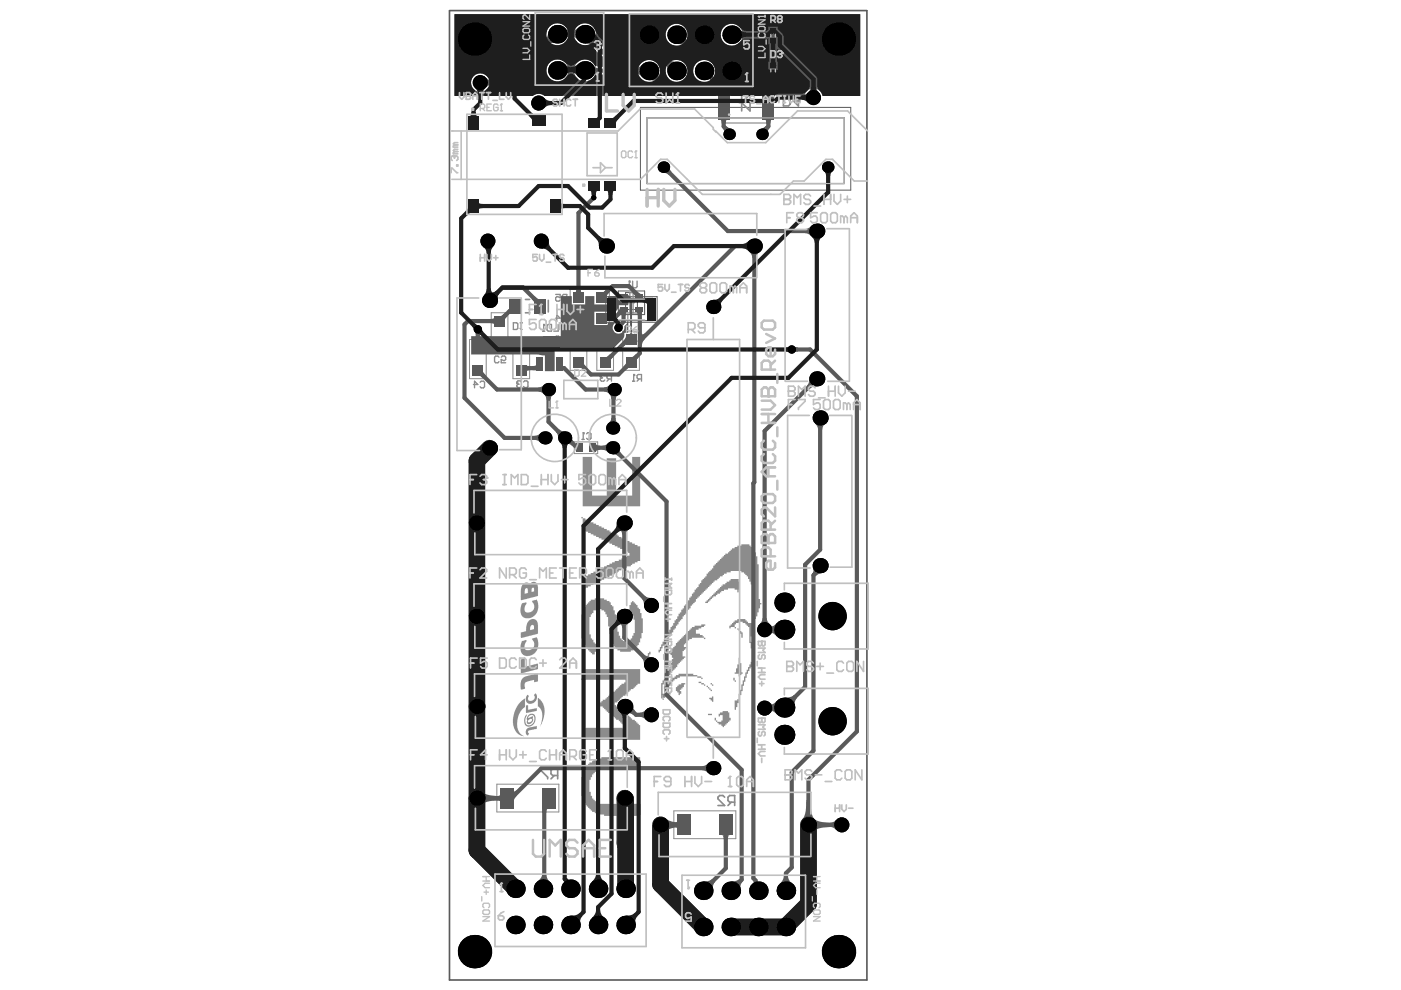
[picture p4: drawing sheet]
<svg xmlns="http://www.w3.org/2000/svg" width="297mm" height="210mm" viewBox="0 0 297 210" stroke-linecap="round" stroke-linejoin="round" font-family="sans-serif">
<g fill="none" stroke="#5a5a5a" stroke-width=".21">
<path d="M163.2 5.9h1.5v3.3h-1.5zM163.2 13.3h1.5v3.3h-1.5zM163.3 15h1.3M163.3 7.6h1.3M163.3 6.4h1.3v2.3h-1.3zM163.3 13.8h1.3v2.4h-1.3zM163.9 6.9v1.3M163.9 14.3v1.3M135.8 22.8h44.6v17.5h-44.6zM128.4 62.9h10.9v5.4h-10.9zM129.4 63.2h9v4.8h-9zM131.1 61.7h5.6v5h-5.6z"/>
<path d="M132.6 62h2.5v4.4h-2.5zM133.2 64.2h1.4M133.2 65.6h1.4M133.9 63.5v2.8"/>
</g>
<path d="M137.2 25h41.8v13.9h-41.8z" fill="none" stroke="#5a5a5a" stroke-width=".28"/>
<path d="M95.3 2.3v205.5h88.5v-205.5M95.3 2.2h88.5" fill="none" stroke="#5a5a5a" stroke-width=".35"/>
<g fill="#8c8c8c">
<path d="M140.8 145.5h.2v.3h.3v.3h-.5z"/>
<path d="M141 147h1.2v.2h-1.2z"/>
<path d="M150.1 151.3h.8v.3h-.8z"/>
<path d="M149.8 145.4h.3v.3h.3v.3h.3v.2h.2v.3h-.2v-.3h-.3v-.2h-.3v-.3h-.3z"/>
<path d="M155.8 148.5h.5v-.3h.3v.9h-.3v.8h-.3v.6h-.2z"/>
<path d="M155.5 143.7h.3v.6h.2v.2h-.2v-.2h-.3z"/>
<path d="M150.7 144.8h.2v.3h.3v.3h-.3v-.3h-.2z"/>
<path d="M150.4 147.9h.5v-.2h.3v1.1h-.3v-.3h-.2v-.3h-.3z"/>
<path d="M156.6 139.5h.3v1.1h.3v2h.3v.3h-.3v.2h-.3v.3h-.3v-.5h-.8v-.3h.2v-.9h.3v-.8h.3z"/>
<path d="M156.3 133.2h.3v.3h.3v.3h.3v.3h.3v1.1h-.3v-.8h-.3v-.6h-.3v-.3h-.3z"/>
<path d="M111.6 154.6l.6-.4 1.7-.2-.1 .6-1.6 .2-.3 .2 .1 .4 .2 .1-.3 .5-.3-.3-.2-.3z"/>
<path d="M111.5 149.6h.5v.9l1.8-.4v.6l-2.2 .5z"/>
<path d="M110.7 143.9l-.4 1.2 .2 1.1 .8-.2-.1-1 .4-.5 1.5-.4 .2 .6 .7-.2 .1-1.6-.2-.1-2.4 .6z"/>
<path d="M110.4 139.9v2.7l.1 .2 3.6-.9-.1-1.2-2.7 .7v-1.7l-.2-.1z"/>
<path d="M110.7 127.9l-.3 .7-.1 1.1 .2 .7 .4 .5 .5 .2h.8l.7-.2 .7-.5 .4-.8 .2-.7-.1-1.1-.3-.7-1 .3 .4 .7 .1 .8-.2 .4-.7 .5-.7 .1-.5-.4v-.9l.5-.7-.1-.2z"/>
<path d="M140.2 147.2h.3v.9h.3v.3h-.3v-.3h-.3z"/>
<path d="M137.4 138.5h.2v-.3h.3v.5h-.3v.6h-.2v.3h-.3v-.6h.3z"/>
<path d="M148.1 144.5h.6v.3h.5v.3h.3v.3h-.3v-.3h-.5v-.3h-.6z"/>
<path d="M143.3 145.7h.3v-.3h.3v-.3h.5v-.3h.9v.3h-.3v.6h-.3v.3h-.3v.2h-.2v.3h.2v.6h-.2v.3h-.3v-.6h-.3v-.3h-.3z"/>
<path d="M114 148l.9 .7 .3 .5 .3 1.2-.2 1.9-.7 1.5 .4-2.3-.4-1.2-.6-.5z"/>
<path d="M111.7 147.4l-.3 1 .2 .4 .4 .4 .5 .1 .5-.2 .7-.6 .2-1.1-.3-.4-.4 .4 .2 .2v.5l-.6 .5h-.4l-.4-.2-.1-.4 .2-.5-.3-.2z"/>
<path d="M110.6 136l-.3 .9v.8l.2 .7 .5 .5 .6 .2h.7l1-.5 .5-.6 .4-1.2-.1-1-.3-.7-1 .3 .4 .7 .1 .8-.5 .7-.6 .3-.7-.1-.3-.4v-.5l.5-1.1-.3-.1z"/>
<path d="M159.4 137.8h.3v3.1h-.3v.5h-.2v.3h-.3v.6h-.3v.6h-.3v.8h-.3v.8h-.3v.9h-.2v1.1h-.3v.9h-.3v.8h-.3v-1.1h.3v-.9h.3v-1.1h.3v-.8h.2v-.9h.3v-.8h.3v-.6h.3v-.6h.3v-.5h.3v-.6h.2z"/>
<path d="M109.9 149.2l.9-.9 .5-.2v1.8l-.6 .5-.6 .8-.5 2v.8l.4 1.1 .6 .7 .5 .3-1-.3-.7-.6-.6-1.6 .1-2.1 .5-1.3z"/>
<path d="M151.5 152.2h.3v.6h.3v.2h.8v-.2h.3v-1.2h-.6v.3h-.2v-.6h.2v-.2h.6v-.3h1.1v.3h.3v1.1h.3v.6h-.3v.2h-.3v.3h-.2v.3h-.3v.3h-.3v.3h-.3v-.3h-.3v-.3h-.5v-.3h-.3v-.3h-.3v-.2h-.3z"/>
<path d="M142.2 144h.3v-.3h.5v-.3h.3v-.3h.6v-.2h3.1v.2h.8v.3h.9v.3h.3v.3h-.3v-.3h-.9v-.3h-3.6v.3h-.6v.3h-.6v.3h-.3v.2h-.2v.6h-.3v.3h-.3v.6h-.3v.2h-.3v.9h-.3v-1.1h.3v-.6h.3v-.6h.3v-.3h.3z"/>
<path d="M124.4 162.2h.3v-.3h.3v-.2h.5v-.3h.3v-.3h.9v-.3h.8v-.3h8.2v2.3h-7.9v.3h-.9v.3h-.5v.2h-.3v.3h-.3v.3h-.3v.6h-.3v.5h-.2v2.6h.2v.8h.3v.6h.3v.3h.3v.3h.6v.3h.2v.2h8.8v2.6h-7.6v-.3h-1.4v-.3h-.6v-.3h-.6v-.2h-.3v-.3h-.2v-.3h-.3v-.3h-.3v-.3h-.3v-.5h-.3v-.6h-.3v-.9h-.2v-3.9h.2v-.9h.3v-.8h.3v-.3h.3z"/>
<path d="M149.5 127.6h.3v-.3h.3v-.3h.3v-.3h.3v-.3h.2v-.2h.3v-.3h.3v-.3h.3v-.3h.3v-.3h.3v-.3h.2v-.2h.3v-.3h.3v-.3h.6v-.3h.3v-.3h.5v-.3h.3v-.2h1.7v.5h.3v1.7h-.3v.6h-.3v-.6h-.5v-.3h-1.5v.3h-.8v.3h-.6v.3h-.3v.3h-.5v.3h-.3v.2h-.6v.3h-.3v.3h-.2v.3h-.3v.3h-.3v.3h-.6z"/>
<path d="M143.3 136.3h.3v-.2h.3v-.3h.3v-.3h.2v-.3h.3v-.3h.3v-.3h.3v-.2h.3v-.3h.3v-.3h.2v-.3h.3v-.3h.3v-.3h.6v-.2h1.4v-.3h.8v.3h-.3v.2h-.5v.3h-.6v.3h-.5v.9h.8v.2h.6v.3h.2v.3h.3v.3h-.3v-.3h-2.5v.3h-.6v.3h-.5v.5h-.3v.3h-.3v.6h.6v.3h-.3v.3h-.3v.2h-.3v1.2h.6v.3h-.3v.2h-.3v.3h-.3v.3h-.2v.3h-.3v.3h-.3v.5h-.3v.3h-.3v.3h-.3v.3h-.2v.3h-.3v.5h-.3v.3h-.3v.3h-.3v.6h-.3v.2h-.2v.6h-.3v2h.5v.8h-.5v-.5h-.3v-2.6h.3v-.5h.3v-.3h.2v-.6h.3v-.5h.3v-.9h.3v-.6h.3v-.8h.3v-.9h.2v-.2h-.2v-.6h-.3v-.3h-.3v-.6h.3v-.2h.3v-.3h.2v-.3h.3v-.3h.3z"/>
<path d="M124.1 128.3h.3v-.3h.3v-.3h.3v-.3h.2v-.3h.9v-.2h2v.2h.5v.3h.6v.3h.3v.6h.3v.3h.3v.8h.2v.9h.3v1.7h.3v1.9h.3v.9h.3v.6h.3v.2h.2v.3h1.5v-.3h.2v-.2h.3v-.6h.3v-.6h.3v-2.8h-.3v-.9h-.3v-.5h-.3v-.3h-.2v-.3h-.3v-.3h.3v-.8h.2v-.6h.3v-.3h.3v.3h.3v.3h.3v.3h.3v.5h.2v.3h.3v.9h.3v1.1h.3v3.1h-.3v1.2h-.3v.8h-.3v.6h-.2v.3h-.3v.2h-.3v.3h-.3v.3h-.6v.3h-2.2v-.3h-.6v-.3h-.3v-.3h-.3v-.2h-.2v-.6h-.3v-.9h-.3v-1.1h-.3v-1.7h-.3v-2h-.3v-.5h-.2v-.6h-.3v-.3h-.6v-.3h-1.1v.3h-.6v.6h-.3v.3h-.3v.5h-.2v3.7h.2v.9h.3v.2h.3v.6h.3v.3h.3v.3h.5v.3h-.2v.5h-.3v.6h-.3v.5h-.6v-.2h-.3v-.3h-.2v-.3h-.3v-.3h-.3v-.3h-.3v-.5h-.3v-.6h-.3v-.8h-.2v-5.1h.2v-.9h.3v-.6h.3z"/>
<path d="M123.3 109.6h.2v.3h.6v.3h.6v.3h.5v.2h.6v.3h.6v.3h.5v.3h.6v.3h.6v.3h.5v.2h.6v.3h.3v.3h.6v.3h.8v.3h.3v.3h.6v.2h.5v.3h.6v.3h.6v.3h.5v.3h.6v.2h.6v.3h.5v3.1h-.5v.3h-.6v.3h-.6v.3h-.3v.3h-.8v.3h-.6v.2h-.5v.3h-.6v.3h-.3v.3h-.6v.3h-.5v.3h-.6v.2h-.6v.3h-.5v.3h-.6v.3h-.6v.3h-.5v.3h-.6v.2h-.6v.3h-.5v.3h-.6v.3h-.6v-2.6h.6v-.2h.6v-.3h.5v-.3h.6v-.3h.6v-.3h.5v-.3h.6v-.2h.6v-.3h.5v-.3h.6v-.3h.6v-.3h.5v-.3h.9v-.2h.6v-.3h.5v-.3h.6v-.3h.6v-.6h-.3v-.2h-.6v-.3h-.6v-.3h-.5v-.3h-.6v-.3h-.6v-.3h-.5v-.2h-.6v-.3h-.6v-.3h-.5v-.3h-.6v-.3h-.6v-.2h-.5v-.3h-.6v-.3h-.6v-.3h-.5v-.3h-.6v-.3h-.6v-2.5h-.2z"/>
<path d="M123.5 96.9h2v8.2h3.1v-7.9h2v7.9h3.4v-8.2h1.7v10.4h-12.2z"/>
<path d="M123.5 141.9h12.2v3.1h-.5v.3h-.3v.2h-.3v.3h-.3v.3h-.6v.3h-.2v.3h-.3v.3h-.3v.2h-.3v.3h-.6v.3h-.2v.3h-.3v.3h-.3v.3h-.3v.2h-.6v.6h.3v.3h.3v.3h.6v.2h.3v.3h.2v.3h.3v.3h.6v.3h.3v.3h.3v.2h.2v.3h.3v.3h.6v.3h.3v.3h.3v.3h.2v.2h.3v3.2h-12.2v-2.6h8.5v.3h.6v-.9h-.6v-.2h-.2v-.3h-.3v-.3h-.3v-.3h-.6v-.3h-.3v-.3h-.2v-.2h-.3v-.3h-.3v-.3h-.6v-.3h-.3v-.3h-.2v-.3h-.3v-.2h-.3v-.3h-.6v-.9h.3v-.2h.3v-.3h.6v-.3h.2v-.3h.3v-.3h.3v-.3h.3v-.2h.3v-.3h.5v-.3h.3v-.3h.3v-.3h.3v-.3h.3v-.2h.3v-.3h.5v-.3h.3v-.6h-9.3v-.3h.2z"/>
<path d="M151.2 119.9h.3v-.2h.3v-.3h.3v-.3h.3v-.3h.2v-.3h.3v-.3h.3v-.2h.3v-.3h.3v-.3h.5v-.3h.3v-.3h.3v-.3h.3v-.2h.6v-.3h.5v-.3h.9v-.3h1.7v.3h.3v.3h.2v.3h.3v.5h.3v.3h.3v.9h.3v1.7h.3v7.3h.2v.9h.3v.2h-.3v.9h-.2v.8h-.3v.9h-.3v.6h-.3v.5h-.3v1.4h-.3v1.7h-.2v1.2h.2v1.4h-.2v-1.2h-.3v-3.4h-.3v-.2h-.3v-.3h-.3v-.3h-.5v-.3h-.9v.3h-.6v.3h-.2v.5h.2v.3h-.2v-.3h-.9v.3h-.3v-.5h.3v-.3h.3v-.3h.3v-.3h.3v-.3h.5v-.2h1.7v.2h.3v.3h.3v.3h.8v-1.4h.3v-1.1h.3v-2.6h-.3v-1.7h-.3v-1.4h-.2v-.6h-.3v-.5h-.3v-.6h-.3v-.3h-.3v-.3h-.3v-.3h-.5v-.2h-2.3v.2h-.8v.3h-.6v.3h-.3v.3h-.6v.3h-.2v.3h-.3v.2h-.6v.3h-.3v.3h-.3v.3h-.2v.3h-.3v.3h-.3v.2h-.3v.3h-.3v.3h-.3v.3h-.2v.3h-.3v.3h-.3v.2h-.3v.3h-.3v.3h-.2v.6h-.3v.3h-.3v.2h-.3v.3h-.3v.6h-.3v.3h-.2v.3h-.3v.5h-.3v.3h-.3v.3h-.3v.6h-.3v.2h-.2v.3h-.3v.6h-.3v.3h-.3v.5h-.3v.3h-.3v.6h-.2v.3h-.3v.5h-.3v.3h-.3v.6h-.3v.3h-.3v.5h-.2v.3h-.3v.6h-.3v.5h-.3v.3h-.3v-.5h.3v-.6h.3v-.6h.3v-.5h.3v-.6h.2v-.6h.3v-.3h.3v-.5h.3v-.6h.3v-.6h.3v-.2h.2v-.6h.3v-.6h.3v-.2h.3v-.6h.3v-.6h.3v-.3h.2v-.5h.3v-.3h.3v-.6h.3v-.3h.3v-.5h.3v-.3h.2v-.6h.3v-.3h.3v-.5h.3v-.3h.3v-.6h.3v-.3h.2v-.2h.3v-.6h.3v-.3h.3v-.6h.3v-.2h.2v-.3h.3v-.3h.3v-.6h.3v-.3h.3v-.2h.3v-.3h.2v-.3h.3z"/>
<path d="M111.5 151.5l-.4 .9 .1 1.1 .5 .5h.8l.8-.6 .2-.4 .1-1-.2-.4-.4-.3h-.5l-.6 .5-.2 .5 .1 .4-.1 .5 .3 .4 .7-.3 .3-.5-.1-.6h.1v-.4l-1.1 .4 .4-.5 .7-.1 .3 .4v.3l-.2 .9-.5 .5-.7 .1-.3-.1-.2-.5v-.9l.3-.5v-.3zM112.1 152.6l.6-.2 .1 .3-.2 .4-.5 .1-.2-.1z"/>
<path d="M112.1 131.6l-.4 .8-.2 1.4-1.1 .3v1l.1 .2 3.6-.9v-2.1l-.2-.6-.8-.5zM112.5 132.7l.3-.2 .3 .1 .1 .8-.8 .2v-.6z"/>
<path d="M110.8 123.8l-.3 .6-.1 .7 .1 2.2 3.6-1v-1.9l-.2-.7-.3-.3h-.8l-.4 .6-.3-.4-.3-.1-.6 .1zM112.8 124.7l.4-.1 .1 .6-.2 .2-.4 .1v-.5zM111.4 124.9l.2-.2 .3 .1 .1 .9-.8 .2z"/>
</g>
<g fill="none" stroke="#8c8c8c" stroke-width=".28">
<path d="M133.4 59.6h.1M133.4 59.6v1.4M133.4 59.6l.3 .2M134.1 59.6v1.2l.3 .2h.4l.3-.2v-1.2M105.8 75.7l-.2-.2h-.5l-.2 .2v1l.2 .2h.5l.2-.2M106.3 75.7l.2-.2h.5l.2 .2v.5l-.2 .2-.7-.2v.7h.9M108.8 68.4h.7l.3 .3v.9l-.3 .3h-.7zM110.3 68.4h.4M110.3 69.6l.2 .3M110.5 69.9h.1M110.5 68.4v1.5M115 70.2h.5"/>
<path d="M115.3 68.8h.1M115.3 68.8v1.4M115.3 68.8l.2 .2M116.2 68.8h.7v1.4h-.7l-.2-.2v-1zM117.8 62.4h1v.7l-.8-.2-.2 .2v.5l.2 .2h.5l.3-.2M117.8 67.5h1l-.8-.7v1.4M118.3 68.8v1.4h-.9M118.7 71.5l-.3-.2h-.4l-.3 .2v.2l1 1h-1M119.1 71.5l.3-.2h.4l.3 .2v1l-.3 .2h-.4l-.3-.2M119.7 63.4l-.5 .4M119.7 67.7l-.5 .5M120.2 63.4h-.7l-.3-.3v-.4l.3-.3h.7v1.4"/>
<path d="M120.2 67.7h-.7l-.3-.2v-.5l.3-.2h.7v1.4M127.3 79.9h.1M127.3 79.9l.2 .2M128.2 79.6l-.2-.2h-.5l-.2 .5M133.2 61h.5M133.5 62h.7v4.4h-.7zM134.4 79.4h.1M134.4 79.4l.2 .2M134.4 79.4v1.4M100.4 81.5h.9l-.7-.7v1.4M101.8 81.1l.2-.3h.5l.2 .3v.9l-.2 .2h-.5l-.2-.2M109.6 81.2h.1"/>
<path d="M109.6 81.2l.2 .3M109.8 81.5l-.2 .2 .2 .5h.5l.2-.3M109.8 81.5h.2M110.5 81l-.2-.2h-.5l-.2 .4M111 81l.2-.2h.5l.2 .2v.9l-.2 .3h-.5l-.2-.3M123.4 93.2h.5M123.7 91.8h.1M123.7 91.8v1.4M123.7 91.8l.2 .2M124.4 92l.2-.2h.5l.2 .2v.9l-.2 .3h-.5l-.2-.3M127.5 80.1l-.2 .2 .2 .5h.5l.2-.2M127.5 80.1h.2"/>
<path d="M129.2 80.3l-.5 .5M129.6 80.3h-.7l-.2-.2v-.5l.2-.2h.7v1.4M134.1 80.8h.5M135.5 80.3l-.4 .5M136 80.3h-.7l-.2-.2v-.5l.2-.2h.7v1.4"/>
</g>
<g fill="none" stroke="#8c8c8c" stroke-width=".35">
<path d="M157.2 20v3.5M156.7 21.8h.5M157.2 21.8l1.8-1.8v3.5zM159 21.8h.9M166.1 20.3h1.1l.3 .4v1.4l-.3 .4h-1.1zM169.3 20.3v2.2l-1.1-1.1h1.4M111.4 66.3h.9M111.4 63.5h.9M116.2 63.7v2.4M116.1 163h-1.4v.4l1.4 1.4v.3M117.5 164.4l-.7 .7M118.2 164.4h-1l-.4-.3v-.7l.4-.4h1v2.1"/>
<path d="M153.6 169l-.3-.3h-.7l-.4 .3v.4l1.4 1.4h-1.4M155.1 170.1l-.8 .7M155.8 170.1h-1.1l-.4-.4v-.7l.4-.3h1.1v2.1"/>
<circle cx="132.2" cy="66.7" r=".17"/>
</g>
<path d="M99.5 72h3.6v8.3h-3.6zM104.1 66.3h3.6v8.3h-3.6zM108.8 72h3.5v8.3h-3.5zM120.9 61.4h8.3v3.5h-8.3zM120.9 65.7h8.3v3.6h-8.3zM120.9 70.2h3.5v8.3h-3.5zM126.5 70.2h3.6v8.3h-3.6zM132 70.2h3.6v8.3h-3.6zM121.8 93.7h4.9v2.5h-4.9zM105.3 166.3h13.2v5.9h-13.2zM142.9 171.9h13.1v5.9h-13.1z" fill="none" stroke="#8c8c8c" stroke-width=".21"/>
<path d="M153.3 17.9v-.5h9.8v.5M153.3 25.7v.4h9.8v-.4" fill="none" stroke="#8c8c8c" stroke-width=".25"/>
<g fill="#5a5a5a">
<path d="M105.2 168.8l.7-.1 .2-.3v1.7l-.2-.3-.7-.1z"/>
<path d="M113.4 92.4l.6-.1 .5-.4v1.9l-.5-.4-.6-.1z"/>
<path d="M112.9 77.6l.7-.1 .2-.3v1.3h-.9z"/>
<path d="M115.3 83.6h2l-.4 .5-.2 .6h-.8l-.2-.6z"/>
<path d="M122.2 61.2h.9l.1 .7 .3 .2h-1.7l.3-.2z"/>
<path d="M127.7 94.5l.7-.1 .5-.4v1.9l-.5-.4-.7-.1z"/>
<path d="M133.6 70.5h.4l.2 .4h-.8z"/>
<path d="M140.8 36.7l1.2-1.2 .1 .5 .3 .5-.6 .6-.5-.3z"/>
<path d="M161.7 131h.9l.1 .7 .5 .7h-2.2l.5-.7z"/>
<path d="M161.4 27.3l.9-.6 .8 .5-.3 .5v.5z"/>
<path d="M161.1 18.2l.6-.6a1.31 1.31 0 0 0 1.2 .7l-1.2 1.2a.73 .73 0 0 0-.3-.9z"/>
<path d="M172.4 120.5l1.8 1-.7 .3-.6 .4-.7-.5 .3-.6z"/>
<path d="M102.3 168.1l.6 .5 .7 .2v.9l-.7 .1-.6 .6z"/>
<path d="M101.1 79.6l1.3-1.3a.73 .73 0 0 0 .3 .9l.3 .4-.6 .6a1.31 1.31 0 0 0-1.2-.7z"/>
<path d="M104 67.6l.6-.1 .3-.3v1.8l-.3-.4-.6-.1z"/>
<path d="M103.8 62.1l.8-.1 .7-.4 .6 .6-.4 .6-.1 .9z"/>
<path d="M112.7 63.4l.7-.6a1.3 1.3 0 0 0 1.1 .7l-1.1 1.2a.73 .73 0 0 0-.4-.9z"/>
<path d="M116.2 6.9l1.6 2.3-1.1-.1-.7 .4-.5-.7 .4-.7z"/>
<path d="M121 6.6l.8-.2 .9-.6-.2 2.7-.8-.7-.8-.3z"/>
<path d="M128.1 82.1l.6-.1 .5-.4v2l-.5-.4-.6-.2z"/>
<path d="M127.2 62.1a.73 .73 0 0 0 .9-.3l.4-.3 .6 .6a1.3 1.3 0 0 0-.7 1.2z"/>
<path d="M129.9 96.3l1.4-1.4 .1 .7 .3 .5-.6 .7-.5-.4z"/>
<path d="M134 149.4l.7 1.4-.4 .8-.6-.3h-.8z"/>
<path d="M133.6 70.7h.4l.1 1h-.6z"/>
<path d="M133 62.6l.2 .1v.4h-.2z"/>
<path d="M135.6 151.1l.7-.2 .7-.5v2.3l-.7-.5-.7-.2z"/>
<path d="M136.1 70.4a.34 .34 0 0 0 .1 .5 .34 .34 0 0 0 .5-.3v1.3l-.5 .7-.1 .8-.9-1.1z"/>
<path d="M141.2 173.8l.7 .5 .7 .2v.8l-.7 .2-.7 .5z"/>
<path d="M143.5 9.3l1.9-1.9v.2a2.26 2.26 0 0 0 .5 1.6l-.6 .7-.7-.4z"/>
<path d="M149.1 186.9h.3a2.26 2.26 0 0 0 1.6-.5l.6 .6-.4 .7-.1 1.1z"/>
<path d="M152.5 25.3h1.8l-.3 .2-.1 .7h-.9l-.1-.7z"/>
<path d="M154.9 186.9h.3a2.33 2.33 0 0 0 1.6-.6l.6 .7-.4 .7-.1 1.1z"/>
<path d="M172.6 173.8l.6 .5 .7 .2v.8l-.7 .2-.6 .5z"/>
<path d="M176 174.5l.7-.2 .7-.5v2.2l-.7-.5-.7-.2z"/>
<path d="M140.9 13.2l.7-.7 .7 .4 1.1 .2-1.9 1.9v-.2a2.25 2.25 0 0 0-.6-1.6z"/>
<path d="M100.7 70.5h1.2l-.1 .6h-.9z"/>
<path d="M105.7 67a.73 .73 0 0 0 .9-.3l.4-.3 .6 .6a1.31 1.31 0 0 0-.7 1.2z"/>
<path d="M114.9 185.3l.9 .1 .2 .8 .7 1-2.8-.3 .8-.8z"/>
<path d="M115 171.4h1.3l-.4 .3-.1 .6h-.9z"/>
<path d="M108.9 167.5a.23 .23 0 0 0 .1 .3 .23 .23 0 0 0 .3-.1l.2-.2v1.2l-.4 .7-.2 .6z"/>
<path d="M111.6 77.5l.9 .1v.9l-.7 .1-.2 .3z"/>
<path d="M126.4 94.1l.2 .3 .6 .1v.9l-.6 .1-.2 .3z"/>
<path d="M128.5 66.6l.2 .3 .7 .2v.8l-.7 .2-.2 .3z"/>
<path d="M131.2 131.8h2.3l-.5 .7-.2 .7h-.9l-.2-.7z"/>
<path d="M131.2 112h2.3l-.5 .7-.2 .7h-.9l-.2-.7z"/>
<path d="M131.5 66h1.5l-.3 .2v.7h-.9l-.1-.7z"/>
<path d="M134.8 66h1.5l-.2 .2v.7h-.9l-.1-.7z"/>
<path d="M142.7 174.5l.7-.2 .2-.3v1.8l-.2-.4-.7-.1z"/>
<path d="M148.9 162.4l.6-.1 .7-.5v2.1l-.7-.4-.6-.2z"/>
<path d="M171.6 80.3l1.6 1.6-.9 .1-.6 .4-.6-.6 .4-.6z"/>
<path d="M102.4 168a5.1 5.1 0 0 0 3.3 .8h.7v.9l-2.6 .2-1.4 .6z"/>
<path d="M103 16.4l.6 .5 .7 .2v.9l-.7 .1-.6 .5z"/>
<path d="M114.1 82.1l.6-.1 .6-.4v2l-.6-.4-.6-.2z"/>
<path d="M121.1 92.5l.6 1.2-.5 .8-.5-.3h-.6z"/>
<path d="M128.1 75.7a.73 .73 0 0 0 .9-.3l.4-.3 .6 .6a1.31 1.31 0 0 0-.7 1.2z"/>
<path d="M122.5 77.8l1.2-1.2a.73 .73 0 0 0 .3 .9l.3 .3-.6 .6a1.31 1.31 0 0 0-1.2-.6z"/>
<path d="M125.5 13.6a2.41 2.41 0 0 0 1.6 .9v.9l-.8 .3-.9 .6z"/>
<path d="M124 9.2l2-1.9v.2a2.26 2.26 0 0 0 .5 1.6l-.6 .7-.7-.5z"/>
<path d="M119.4 5.8l1 .6 .8 .2 .1 .9-.8 .3-.8 .7z"/>
<path d="M136.1 139.5l.6-.6 .6 .3 .8 .2-1.6 1.5-.1-.8z"/>
<path d="M132.7 71.1v1.9l-.6 .6v-1.3l.5-.6z"/>
<path d="M132.7 76.6l1.3 1.2a.73 .73 0 0 0-.9 .3l-.4 .3-.6-.6a1.31 1.31 0 0 0 .7-1.2z"/>
<path d="M133.6 75.7a.73 .73 0 0 0 .9-.3l.3-.3 .7 .6a1.3 1.3 0 0 0-.7 1.2z"/>
<path d="M131 68.6l.5-.4 .8 .5-.3 .6z"/>
<path d="M131.5 65.1l1.5 .9-.6 .1-.6 .5-1-.3 .5-.6z"/>
<path d="M134.2 62.1l.9-.3 .6 .5 .6 .1-1.5 .9-.2-.6z"/>
<path d="M134.5 14.5l.8-.2 .9-.7v2.8a2.41 2.41 0 0 0-1.7-1z"/>
<path d="M137.6 17l2-1.9v.2a2.25 2.25 0 0 0 .5 1.6l-.6 .6-.8-.4z"/>
<path d="M163.3 132.4l.6 .5 .7 .2v.9l-.7 .1-.6 .5z"/>
<path d="M157.4 51.7l.7-.1 .7-.5v2.2l-.7-.5-.7-.2z"/>
<path d="M158.8 53.3h2.3l-.6 .7-.1 .7h-.9l-.2-.7z"/>
<path d="M162 25.3h1.8l-.3 .2-.1 .7h-.9l-.1-.7z"/>
<path d="M166.2 185.8h.9l.2 .8 .7 .9h-2.7l.1-.2a2.26 2.26 0 0 0 .8-1.5z"/>
<path d="M171 172.4h.9l.1 .7 .5 .6h-2.2l.5-.6z"/>
<path d="M172.8 89.7h2.2l-.5 .7-.2 .7h-.9l-.1-.7z"/>
<path d="M168.5 73.5l.7 .2v.8l-.7 .2z"/>
<path d="M170.7 48.5l.7-.1 .6-.5v2.2l-.6-.5-.7-.2z"/>
<path d="M136.1 126.9l.6-.6 .6 .4 .8 .1-1.6 1.6-.1-.9z"/>
<path d="M163.2 148.9l.7 .5 .7 .2v.9l-.6 .1-.7 .6z"/>
<path d="M171 169.6h.9l.2 2.6 .6 1.4h-2.5a5.1 5.1 0 0 0 .8-3.3z"/>
<path d="M166.3 147.9a2.81 2.81 0 0 0 2.1-.5l.6 .6-.1 .1a2.98 2.98 0 0 0-.5 1.9z"/>
<path d="M153 177.1h1.8l-.4 .2-.1 .7h-.9l-.1-.7z"/>
<path d="M129.6 88.6l.9 .1 .1 .6 .4 .6-1.9-.2 .4-.5z"/>
<path d="M129.1 83.5l2 .2-.4 .5-.2 .6-.9-.1-.1-.6z"/>
<path d="M153.2 27.2l.8-.5 1 .6-1.5 .9v-.5z"/>
<path d="M141.3 173.6a5.3 5.3 0 0 0 3.7 .9v.8a5.8 5.8 0 0 0-3.7 .9z"/>
<path d="M172.7 173.6a5.1 5.1 0 0 0 3.3 .8l.7 .1v.8l-2.6 .2-1.4 .6z"/>
<path d="M162.9 133.1h.2a2.99 2.99 0 0 0 1.7-1.1v3a2.81 2.81 0 0 0-1.9-1z"/>
<path d="M117.9 91.6l.6-.6 .5 .3 .7 .2-1.4 1.3-.1-.6z"/>
<path d="M162.9 149.6h.2a2.99 2.99 0 0 0 1.7-1.1v3a2.81 2.81 0 0 0-1.9-1z"/>
<path d="M99.9 71.3h19v-8.5h2.3v1.8h2.9v-1.8h1.9v1.8h2.8v-1.6l.2-.2h2.1v.9h2.1v1h-2.1l-.2 .9-1 1.1-1-.1-.1-.5h-2.8v2.8h2.8v-.5l.4-.1h1.1v.2a1.25 1.25 0 0 0 .6 2.2 1.25 1.25 0 0 0 1.5-1.6l.6-.6v-1.8h.2v3.9h-.8v.7l-.3 .5-1.9 1.9h-11.4l-1.2 .8v4.2h-2.1v-3.3l-1.4-.2h-14.2z"/>
<path d="M96.4 3h86v17.3h-8a1.95 1.95 0 0 0-1.9-1.6 1.95 1.95 0 0 0-1.9 1.6h-6.1v-2.4h-1.9l-.5-.4-1-1v-1.6l-.3-.6-4.3-4.3h-9.3l-1.1-1.1-.3-.7a2.87 2.87 0 0 0-1.9-3.1 2.35 2.35 0 0 0-2.8 2.3 2.35 2.35 0 0 0 2.8 2.3l1 .3 1.4 1.4 .6 .2h9l3.5 3.6 .1 1.9 1.8 2v1.2h-6.3v-2.4h-1.9l-.7-.6-.2-.5a2.53 2.53 0 0 1-.6-2.2 2.34 2.34 0 0 0-2.8-1.8 2.34 2.34 0 0 0-1.8 2.8 2.34 2.34 0 0 0 2.8 1.8h.2a.82 .82 0 0 1 .9 .9h-8.8l-1.8-1.7-.3-.7a2.87 2.87 0 0 0-1.9-3.1 3.4 3.4 0 0 0-2.6 1l-.9 .4h-7.6l-.8-.4a2.41 2.41 0 0 0-2.9-1.1 2.41 2.41 0 0 0-1.6 2.7 2.46 2.46 0 0 0 2 1.8 2.46 2.46 0 0 0 2.4-1l.9-.4h7.6l.8 .4a3.3 3.3 0 0 0 3.1 1.2l.6 .3 2.3 2.2 10.1 .1h.3v.3h-36.4a1.9 1.9 0 0 0-2.4 0h-16.6zM100.4 16.1a2 2 0 0 0 .3 3 2 2 0 0 0 2.9-.5l.6-.3h3.2l.6-.2 8.4-8.4 .6-.2a3.1 3.1 0 0 0 3.6-1.3 .84 .84 0 0 1 1.3 .2 3 3 0 0 0 3 1.3l.6 .2 1.8 1.8 .6 .3h11.3l1.6 1.5 .2 .7a2.87 2.87 0 0 0 2 3.1 2.35 2.35 0 0 0 2.8-2.3 2.35 2.35 0 0 0-2.8-2.3l-1-.3-1.9-1.8-.6-.3h-11.3l-1.5-1.5-.3-.7a2.87 2.87 0 0 0-1.9-3.1 3.4 3.4 0 0 0-2.7 1l-.2 .1a1.14 1.14 0 0 1-1.4-.2 2.48 2.48 0 0 0-2.7-.9 2.48 2.48 0 0 0-1.7 2.3l-.5 1.1-8.3 8.3h-2.8l-.6-.3a2.15 2.15 0 0 0-3.2-.3zM152.8 7.4a2.35 2.35 0 0 0 4.7 0 2.35 2.35 0 0 0-4.7 0zM115.8 14.9a2.35 2.35 0 0 0 4.7 0 2.35 2.35 0 0 0-4.7 0z"/>
</g>
<g fill="none" stroke="#5a5a5a" stroke-width=".88">
<path d="M118.2 7.1h5.8M118.6 6.3l-11.2 11.2h-5.6M124 14.9l13.5 .1 4.2 4.1h10.9l.8 .8M124 7.3l3.9 3.8h11.6l3.9 3.9M124.5 13.9l-.1 .1M143.4 7.4l3.5 3.4h9.3l4.1 4.1v1.9l2.6 2.7v7.3l-1.3 1.3v.4M149.3 15l4.1 4.5v7.3l1.3 1.3v.4M140.7 35.4l13.6 13.6h18.9M125.9 41.9l-3.3 3.3v17.9M101.3 78.5l4.1 4.1h10.9v6.8l3.4 3.4h.5l1.7 1.7h.7l.2 .4M101.3 69.8v2.1M103.8 63.7l2.8-2.8h4.2l3.8 3.7v.3l.2 .3"/>
<path d="M109.3 64.9v.3l-.8 .8h-.5l-2.1 2.1h-6.7l-.7 .7v15.6l8.5 8.4h8.5M114.3 76.9l.2 .2v.7l-.3 .2h-3.2l-.5 .5M118.7 77.1v.7l.2 .2h.7l4.6 4.6h6l-.1 .2v7.8l-.2 .2M127.4 67.5h2.8l2-2v2.7l-1.1 1.1v.2M133.8 72h-.7l-4.8 4.8M135.6 65.5h.1M135.6 62.9l-2.3-2.2h-3.4l-2.5 2.4M135.6 65.5v9.4l-4.5 4.5h-5.8l-2.7-2.6M135.6 72.3l20.2-20.1h4.1v50l-.2 .3v83.7l.5 .5v1.6l.6 .6M167.9 74.1h3.9l9.9 9.9v71.1l-10.3 10.2v9.6h7.1M125.7 94.9h4.2l11.4 11.4v41l15.9 15.9v23.3l-2.3 2.4M173.2 80.3l-11.1 11.1v42.1h4.2"/>
<path d="M173.9 88.6v27.9l-3.2 3.2v25.9l-4.4 4.4-4.2 .1M132.4 110.9v11.7l5.7 5.8M173.9 119.9v.7l-1.4 1.4v37.2l-4.6 4.6v20.1l-1.3 1.2v3.8M132.4 130.7v4.5l5.7 5.7v-.3M132.5 149.8h.6l1.7 1.8h3.3M116.4 169.2l-1 1v18l-.3 .2M140.1 174.9h4.9M151.2 162.9h-36.4l-6.4 6.3h-7.3M153.9 174.9v9.2l-4.8 4.8"/>
</g>
<path d="M132.2 62.9h1l.6 .5v8.6" fill="none" stroke="#5a5a5a" stroke-width=".42"/>
<path d="M101.1 169.2v11.1l8.2 8.1M132.5 169.2l.1 19.2M140.1 174.9v12.6l9 9M171.4 174.9v16.8l-4.8 4.8h-11.7M166.5 188.8l.1 .1" fill="none" stroke="#5a5a5a" stroke-width="3.5"/>
<g fill="#000">
<circle cx="100.6" cy="8.3" r="3.5"/>
<circle cx="101.8" cy="17.5" r="1.59"/>
<circle cx="118.2" cy="7.3" r="1.96"/>
<circle cx="118.2" cy="14.9" r="1.96"/>
<circle cx="124" cy="7.3" r="1.96"/>
<circle cx="124" cy="14.9" r="1.96"/>
<circle cx="137.6" cy="15" r="1.96"/>
<circle cx="137.6" cy="7.4" r="1.96"/>
<circle cx="143.4" cy="7.4" r="1.96"/>
<circle cx="143.4" cy="15" r="1.96"/>
<circle cx="149.3" cy="7.4" r="1.96"/>
<circle cx="149.3" cy="15" r="1.96"/>
<circle cx="155.1" cy="7.4" r="1.96"/>
<circle cx="155.1" cy="15" r="1.96"/>
<circle cx="177.8" cy="8.3" r="3.5"/>
<circle cx="114.2" cy="21.8" r="1.59"/>
<circle cx="140.7" cy="35.4" r="1.22"/>
<circle cx="154.6" cy="28.5" r="1.22"/>
<circle cx="161.6" cy="28.5" r="1.22"/>
<circle cx="172.5" cy="20.7" r="1.59"/>
<circle cx="175.5" cy="35.4" r="1.22"/>
<circle cx="103.4" cy="51.1" r="1.59"/>
<circle cx="114.8" cy="51.1" r="1.59"/>
<circle cx="125.9" cy="41.9" r=".55"/>
<circle cx="128.6" cy="52.2" r="1.6"/>
<circle cx="159.9" cy="52.2" r="1.6"/>
<circle cx="173.2" cy="49" r="1.6"/>
<circle cx="101.3" cy="69.8" r=".88"/>
<circle cx="103.8" cy="63.7" r="1.6"/>
<circle cx="131.1" cy="69.5" r=".88"/>
<circle cx="151.2" cy="65.1" r="1.5"/>
<circle cx="167.9" cy="74.1" r=".88"/>
<circle cx="103.8" cy="95" r="1.6"/>
<circle cx="115.5" cy="92.8" r="1.39"/>
<circle cx="116.3" cy="82.6" r="1.39"/>
<circle cx="119.7" cy="92.8" r="1.39"/>
<circle cx="129.9" cy="90.8" r="1.39"/>
<circle cx="129.9" cy="94.9" r="1.39"/>
<circle cx="130.2" cy="82.6" r="1.39"/>
<circle cx="173.2" cy="80.3" r="1.6"/>
<circle cx="173.9" cy="88.6" r="1.6"/>
<circle cx="101" cy="110.9" r="1.6"/>
<circle cx="132.4" cy="110.9" r="1.6"/>
<circle cx="173.9" cy="119.9" r="1.6"/>
<circle cx="101" cy="130.7" r="1.6"/>
<circle cx="132.4" cy="130.7" r="1.6"/>
<circle cx="138.1" cy="128.4" r="1.59"/>
<circle cx="162.1" cy="133.5" r="1.59"/>
<circle cx="166.3" cy="127.8" r="2.12"/>
<circle cx="166.3" cy="133.5" r="2.12"/>
<circle cx="176.5" cy="130.6" r="3"/>
<circle cx="101.1" cy="149.8" r="1.6"/>
<circle cx="132.5" cy="149.8" r="1.6"/>
<circle cx="138.1" cy="151.6" r="1.59"/>
<circle cx="138.1" cy="140.9" r="1.59"/>
<circle cx="162.1" cy="150.1" r="1.59"/>
<circle cx="166.3" cy="155.8" r="2.12"/>
<circle cx="166.3" cy="150" r="2.12"/>
<circle cx="176.5" cy="152.9" r="3"/>
<circle cx="101.1" cy="169.2" r="1.6"/>
<circle cx="132.5" cy="169.2" r="1.6"/>
<circle cx="140.1" cy="174.9" r="1.6"/>
<circle cx="151.2" cy="162.9" r="1.5"/>
<circle cx="171.4" cy="174.9" r="1.6"/>
<circle cx="178.5" cy="174.9" r="1.59"/>
<circle cx="109.3" cy="188.4" r="1.96"/>
<circle cx="109.3" cy="196.1" r="1.96"/>
<circle cx="115.1" cy="188.4" r="1.96"/>
<circle cx="115.1" cy="196.1" r="1.96"/>
<circle cx="121" cy="188.4" r="1.96"/>
<circle cx="121" cy="196.1" r="1.96"/>
<circle cx="126.8" cy="188.4" r="1.96"/>
<circle cx="126.8" cy="196.1" r="1.96"/>
<circle cx="132.6" cy="188.4" r="1.96"/>
<circle cx="132.6" cy="196.1" r="1.96"/>
<circle cx="149.1" cy="196.5" r="1.96"/>
<circle cx="149.1" cy="188.9" r="1.96"/>
<circle cx="154.9" cy="188.9" r="1.96"/>
<circle cx="154.9" cy="196.5" r="1.96"/>
<circle cx="160.8" cy="196.5" r="1.96"/>
<circle cx="160.8" cy="188.9" r="1.96"/>
<circle cx="166.6" cy="196.5" r="1.96"/>
<circle cx="166.6" cy="188.9" r="1.96"/>
<circle cx="100.6" cy="201.8" r="3.5"/>
<circle cx="177.8" cy="201.8" r="3.5"/>
</g>
<g fill="#5a5a5a">
<path d="M115.9 75.7h1.4v2.8h-1.4z" fill-rule="evenodd"/>
<path d="M100.3 77.5h2.1v2.1h-2.1z" fill-rule="evenodd"/>
<path d="M104.9 71.8h2.1v2.1h-2.1z" fill-rule="evenodd"/>
<path d="M109.5 77.5h2.1v2.1h-2.1z" fill-rule="evenodd"/>
<path d="M122.1 94h1.4v1.8h-1.4z" fill-rule="evenodd"/>
<path d="M125 94h1.4v1.8h-1.4z" fill-rule="evenodd"/>
<path d="M131.4 63.7h1.6v1h-1.6z" fill-rule="evenodd"/>
<path d="M100.3 72.7h2.1v2.1h-2.1z" fill-rule="evenodd"/>
<path d="M104.9 67h2.1v2.1h-2.1z" fill-rule="evenodd"/>
<path d="M114.9 167h2.9v4.4h-2.9z" fill-rule="evenodd"/>
<path d="M113.8 75.7h1.4v2.8h-1.4z" fill-rule="evenodd"/>
<path d="M115.2 71.3h2.8v1.3h-2.8z" fill-rule="evenodd"/>
<path d="M109.5 72.7h2.1v2.1h-2.1z" fill-rule="evenodd"/>
<path d="M113.3 63.4h2.5v3h-2.5z" fill-rule="evenodd"/>
<path d="M121.6 70.9h2.1v2.1h-2.1z" fill-rule="evenodd"/>
<path d="M121.6 75.7h2.1v2.1h-2.1z" fill-rule="evenodd"/>
<path d="M127.3 70.9h2.1v2.1h-2.1z" fill-rule="evenodd"/>
<path d="M127.3 75.7h2.1v2.1h-2.1z" fill-rule="evenodd"/>
<path d="M126.4 62.1h2.1v2.1h-2.1z" fill-rule="evenodd"/>
<path d="M121.6 62.1h2.1v2.1h-2.1z" fill-rule="evenodd"/>
<path d="M126.4 66.4h2.1v2.2h-2.1z" fill-rule="evenodd"/>
<path d="M121.6 66.4h2.1v2.2h-2.1z" fill-rule="evenodd"/>
<path d="M132.7 75.7h2.2v2.1h-2.2z" fill-rule="evenodd"/>
<path d="M132.7 70.9h2.2v2.1h-2.2z" fill-rule="evenodd"/>
<path d="M134.8 65.1h1.5v.9h-1.5z" fill-rule="evenodd"/>
<path d="M134.8 62.4h1.5v.9h-1.5z" fill-rule="evenodd"/>
<path d="M131.4 62.4h1.6v.9h-1.6z" fill-rule="evenodd"/>
<path d="M131.4 65.1h1.6v.9h-1.6z" fill-rule="evenodd"/>
<path d="M143.6 172.7h2.9v4.4h-2.9z" fill-rule="evenodd"/>
<path d="M161.7 18.2h2.5v7.1h-2.5z" fill-rule="evenodd"/>
<path d="M106.1 167h2.8v4.4h-2.8z" fill-rule="evenodd"/>
<path d="M108 63.4h2.5v3h-2.5z" fill-rule="evenodd"/>
<path d="M152.5 172.7h2.8v4.4h-2.8z" fill-rule="evenodd"/>
<path d="M118 75.7h1.4v2.8h-1.4z" fill-rule="evenodd"/>
<path d="M152.2 18.2h2.5v7.1h-2.5z" fill-rule="evenodd"/>
</g>
<g fill="#1e1e1e">
<path d="M99.4 43.5l.8 1.6a.6 .6 0 0 0-.8 .3l-.4 .3-.3-1a1.44 1.44 0 0 0 .7-1.1z"/>
<path d="M101.3 70.7l.9-.8 .3 .6-.6 .6z"/>
<path d="M115.3 20.7l.7 .5 .7 .2v.9l-.7 .2-.7 .5z"/>
<path d="M119.4 186.7l.6-.6 .6 .4-1 .5z"/>
<path d="M136.3 63.3h.9v1.3l-.2-.3-.7-.1z"/>
<path d="M163.5 12.6h.9l.1 .8h-1.2z"/>
<path d="M163.3 9.1h1.2l-.1 .9h-.9z"/>
<path d="M174.7 36.3h1.7l-.3 .5-.1 .5h-.9l-.1-.5z"/>
<path d="M101.5 42.8l.2 .3 .6 .1v.9l-.6 .1-.2 .4z"/>
<path d="M103.8 62.1l.8-.1 .7-.4 .6 .6-.4 .6-.1 .9z"/>
<path d="M118.7 93.8h2l-.4 .6-.1 .6h-.9l-.2-.6z"/>
<path d="M118.8 42.8l.2 .3 .7 .1v.9l-.7 .1-.2 .4z"/>
<path d="M121 14.3l.8-.2 .9-.7-.2 2.8-.8-.8-.8-.2z"/>
<path d="M126.5 50.7l.6-.6 .6 .4 .9 .1-1.6 1.6-.1-.9z"/>
<path d="M129.8 67.9l.8-.8 .6 .8-.6 .7z"/>
<path d="M166.6 73.7l.6-.2v1.2l-.6-.2z"/>
<path d="M170 20.3l.7-.2 .6-.5v2.2l-.6-.5-.7-.2z"/>
<path d="M172.1 50.1h2.2l-.5 .7-.2 .7h-.9l-.1-.7z"/>
<path d="M121 194.1h.2a2.26 2.26 0 0 0 1.6-.5l.7 .6-.4 .8-.2 1.1z"/>
<path d="M129.4 25a.73 .73 0 0 0 .9-.3l.4-.3 .6 .6a1.3 1.3 0 0 0-.7 1.2z"/>
<path d="M100.1 69.2l.6-.6 .6 .3-.9 .9z"/>
<path d="M103.2 61.3l.9-.1 .1 .6 .6 .6-2.2 .3 .4-.8z"/>
<path d="M102.5 52.4l2.2-.3-.5 .7-.1 .7-.9 .1-.2-.6z"/>
<path d="M100 23.7h.8l.2 .7 .3 .2h-1.8l.4-.2z"/>
<path d="M100.7 18.7h2.2l-.5 .6-.1 .7h-.9l-.2-.7z"/>
<path d="M112.2 24.6l.6-.6a1.3 1.3 0 0 0 1.2 .6l-1.2 1.2a.73 .73 0 0 0-.3-.9z"/>
<path d="M126.4 193h.8l.3 .8 .7 .9h-2.8l.2-.2a2.26 2.26 0 0 0 .8-1.5z"/>
<path d="M126.4 185.3h.8l.3 .9 .7 .8h-2.8l.2-.1a2.26 2.26 0 0 0 .8-1.6z"/>
<path d="M125 40.4h1.8l-.4 .2-.1 .7h-.8l-.2-.7z"/>
<path d="M128.5 40.4h1.8l-.3 .2-.1 .7h-.9l-.1-.7z"/>
<path d="M131.3 150.9h2.3l-.5 .7-.2 .7h-.9l-.1-.7z"/>
<path d="M151.2 63.6l.8-.1 .6-.4 .6 .6-.4 .6-.1 .8z"/>
<path d="M163.3 6.2l.7 .8-.7 .6-.6-.6z"/>
<path d="M172 18.2h.9l.2 .7 .5 .7h-2.2l.5-.7z"/>
<path d="M103.8 6.8l1.8 3.7-.3 .9a2.59 2.59 0 0 0-3.1 .1z"/>
<path d="M114.8 52.7l1.6-1.6 .1 .9 .3 .6-.6 .6-.6-.4z"/>
<path d="M124.6 17.2l.3-.1a2.3 2.3 0 0 0 1.3-1.3h.2v4.5h-4.6l-.1-.1z"/>
<path d="M119.4 13.4l1 .7 .8 .2 .1 .9-.8 .2-.8 .8z"/>
<path d="M125.8 6.4l1 1.7-.3 1a1.2 1.2 0 0 0-1.5-.1z"/>
<path d="M157.4 51.7l.7-.1 .7-.5v2.2l-.7-.5-.7-.2z"/>
<path d="M156.5 6l.2 .2a2.26 2.26 0 0 0 1.5 .7v.9l-.8 .2-.9 .7z"/>
<path d="M132.7 194.1h.2a2.26 2.26 0 0 0 1.6-.5l.6 .6-.4 .8-.1 1.1z"/>
<path d="M130.8 130.7l1.5 1.6-.8 .1-.6 .4-.6-.7 .3-.6z"/>
<path d="M130.8 110.9l1.5 1.6-.8 .1-.6 .4-.6-.7 .3-.6z"/>
<path d="M96.4 3h86v17.3h-8l-.2-.6-.9-1.2-.1-2-7-7.1-.1-1.9-1.2-1.3v-.5h-2v.5l-.3 .4h-4.5l-.7-.3a2.87 2.87 0 0 0-3.6-.9 2.35 2.35 0 0 0-.3 3.6 2.35 2.35 0 0 0 3.6-.3l1-.5h4.8v1.2h.2v.3l-.2 5.1h2l-.2-4.3 .2-.1 6.8 6.7v1.2a2.28 2.28 0 0 1-1.6 1.6h-5.1l-.8 .4h-36.2v-11.2a2.34 2.34 0 0 0-1.1-1.4l-.7-1.2a2.35 2.35 0 0 0-3.2-1.3 2.35 2.35 0 0 0-1 3.3 2.35 2.35 0 0 0 3.4 .7 .76 .76 0 0 1 1 .2v4.7h-.2a2.47 2.47 0 0 0-4.2-.5l-.4 .2a1.14 1.14 0 0 1-1.4-.2 2.44 2.44 0 0 0-2.6-.9 2.44 2.44 0 0 0-1.8 2.2 2.42 2.42 0 0 0 1.9 2.3 2.42 2.42 0 0 0 2.7-1.3l.2-.1a.84 .84 0 0 1 1.3 .3l.7 .7v.2l-3.3 3.3h-3.9a1.9 1.9 0 0 0-2.4 0h-10.4v-.5l.3-.5a2.01 2.01 0 0 0 .4-3 2.01 2.01 0 0 0-3 0 2.01 2.01 0 0 0 .5 3l.2 .5v.5h-4.6zM115.8 7.3a2.35 2.35 0 0 0 4.7 0 2.35 2.35 0 0 0-4.7 0zM141.1 7.4a2.35 2.35 0 0 0 4.7 0 2.35 2.35 0 0 0-4.7 0zM147 15a2.33 2.33 0 0 0 4.6 0 2.33 2.33 0 0 0-4.6 0zM141.1 15a2.35 2.35 0 0 0 4.7 0 2.35 2.35 0 0 0-4.7 0zM135.3 15a2.33 2.33 0 0 0 4.6 0 2.33 2.33 0 0 0-4.6 0z"/>
</g>
<path d="M131 69.3l.1 .2M119.7 92.8l.3 .3" fill="none" stroke="#1e1e1e" stroke-width=".88"/>
<circle cx="163.9" cy="13.9" r=".44" fill="#1e1e1e"/>
<g fill="none" stroke="#1e1e1e" stroke-width=".88">
<path d="M101.8 17.5v4.3l-1.4 1.5v2.7M102.7 8.3l6.4 6.3v6.3l4.8 4.7h.3M118.2 14.7h5.4M124 14l-.2 .2v2.7l-4.9 4.9h-4.7M124.4 6.3l2.8 2.8v15.9l-1.1 1.1h-.2M154.6 7.4l.3 .3M155.1 7.4h7.8l.9-.9h.3l1.2 1.3v1.9l7.2 7.1v3.9h-7.5l-.7 .7h-30l-4.7 4.7h-.2M163.9 8.6v5.3M164.7 7.2h.1M125.9 39.4v2.5M129.4 39.3v3l-1.7 1.7h-2.7l-4.6-4.6h-6.2l-4.2 4.3h-9.6l-2.6 2.6v20l7.8 7.8h62.6M161.3 28.2l.3 .3"/>
<path d="M175.6 35.4v5.4l-24.4 24.3M103.4 51.1l.2 .2v12.2l.2 .2 2.7-2.7h22.9l2.7 2.7h5.5l.5 .5v1.4M114.8 51.1l5.6 5.7h17.9l4.6-4.6h17M117.8 43.7h5.1l1.8 1.8v2.8l3.9 3.9M173.2 49v25.1l-6 6h-12.1l-31.4 31.4v81.9l-2.7 2.7M129.7 65.6v1.5l1.3 1.2v1M119.7 92.8v93.6l1.3 1.2v.8M132.4 110.9l-5.6 5.5v72M132.4 130.7l-2.7 2.7v56.1l-2.9 2.8v3.8M132.5 149.8v8.8l2.9 3v31.8l-2.8 2.7"/>
</g>
<path d="M103.8 95l-2.7 2.7v82.6l8.2 8.1M132.5 169.2l.1 .2v19M140.1 174.9v12.6l9 9M171.4 174.9v16.8l-4.8 4.8h-11.7M149.3 188.8l-.2 .1M166.5 188.8l.1 .1" fill="none" stroke="#1e1e1e" stroke-width="3.5"/>
<g fill="#000">
<circle cx="100.6" cy="8.3" r="3.5"/>
<circle cx="101.8" cy="17.5" r="1.59"/>
<circle cx="118.2" cy="7.3" r="1.96"/>
<circle cx="118.2" cy="14.9" r="1.96"/>
<circle cx="124" cy="7.3" r="1.96"/>
<circle cx="124" cy="14.9" r="1.96"/>
<circle cx="137.6" cy="15" r="1.96"/>
<circle cx="137.6" cy="7.4" r="1.96"/>
<circle cx="143.4" cy="7.4" r="1.96"/>
<circle cx="143.4" cy="15" r="1.96"/>
<circle cx="149.3" cy="7.4" r="1.96"/>
<circle cx="149.3" cy="15" r="1.96"/>
<circle cx="155.1" cy="7.4" r="1.96"/>
<circle cx="155.1" cy="15" r="1.96"/>
<circle cx="177.8" cy="8.3" r="3.5"/>
<circle cx="114.2" cy="21.8" r="1.59"/>
<circle cx="140.7" cy="35.4" r="1.22"/>
<circle cx="154.6" cy="28.5" r="1.22"/>
<circle cx="161.6" cy="28.5" r="1.22"/>
<circle cx="172.5" cy="20.7" r="1.59"/>
<circle cx="175.5" cy="35.4" r="1.22"/>
<circle cx="103.4" cy="51.1" r="1.59"/>
<circle cx="114.8" cy="51.1" r="1.59"/>
<circle cx="125.9" cy="41.9" r=".55"/>
<circle cx="128.6" cy="52.2" r="1.6"/>
<circle cx="159.9" cy="52.2" r="1.6"/>
<circle cx="173.2" cy="49" r="1.6"/>
<circle cx="101.3" cy="69.8" r=".88"/>
<circle cx="103.8" cy="63.7" r="1.6"/>
<circle cx="131.1" cy="69.5" r=".88"/>
<circle cx="151.2" cy="65.1" r="1.5"/>
<circle cx="167.9" cy="74.1" r=".88"/>
<circle cx="103.8" cy="95" r="1.6"/>
<circle cx="115.5" cy="92.8" r="1.39"/>
<circle cx="116.3" cy="82.6" r="1.39"/>
<circle cx="119.7" cy="92.8" r="1.39"/>
<circle cx="129.9" cy="90.8" r="1.39"/>
<circle cx="129.9" cy="94.9" r="1.39"/>
<circle cx="130.2" cy="82.6" r="1.39"/>
<circle cx="173.2" cy="80.3" r="1.6"/>
<circle cx="173.9" cy="88.6" r="1.6"/>
<circle cx="101" cy="110.9" r="1.6"/>
<circle cx="132.4" cy="110.9" r="1.6"/>
<circle cx="173.9" cy="119.9" r="1.6"/>
<circle cx="101" cy="130.7" r="1.6"/>
<circle cx="132.4" cy="130.7" r="1.6"/>
<circle cx="138.1" cy="128.4" r="1.59"/>
<circle cx="162.1" cy="133.5" r="1.59"/>
<circle cx="166.3" cy="127.8" r="2.12"/>
<circle cx="166.3" cy="133.5" r="2.12"/>
<circle cx="176.5" cy="130.6" r="3"/>
<circle cx="101.1" cy="149.8" r="1.6"/>
<circle cx="132.5" cy="149.8" r="1.6"/>
<circle cx="138.1" cy="151.6" r="1.59"/>
<circle cx="138.1" cy="140.9" r="1.59"/>
<circle cx="162.1" cy="150.1" r="1.59"/>
<circle cx="166.3" cy="155.8" r="2.12"/>
<circle cx="166.3" cy="150" r="2.12"/>
<circle cx="176.5" cy="152.9" r="3"/>
<circle cx="101.1" cy="169.2" r="1.6"/>
<circle cx="132.5" cy="169.2" r="1.6"/>
<circle cx="140.1" cy="174.9" r="1.6"/>
<circle cx="151.2" cy="162.9" r="1.5"/>
<circle cx="171.4" cy="174.9" r="1.6"/>
<circle cx="178.5" cy="174.9" r="1.59"/>
<circle cx="109.3" cy="188.4" r="1.96"/>
<circle cx="109.3" cy="196.1" r="1.96"/>
<circle cx="115.1" cy="188.4" r="1.96"/>
<circle cx="115.1" cy="196.1" r="1.96"/>
<circle cx="121" cy="188.4" r="1.96"/>
<circle cx="121" cy="196.1" r="1.96"/>
<circle cx="126.8" cy="188.4" r="1.96"/>
<circle cx="126.8" cy="196.1" r="1.96"/>
<circle cx="132.6" cy="188.4" r="1.96"/>
<circle cx="132.6" cy="196.1" r="1.96"/>
<circle cx="149.1" cy="196.5" r="1.96"/>
<circle cx="149.1" cy="188.9" r="1.96"/>
<circle cx="154.9" cy="188.9" r="1.96"/>
<circle cx="154.9" cy="196.5" r="1.96"/>
<circle cx="160.8" cy="196.5" r="1.96"/>
<circle cx="160.8" cy="188.9" r="1.96"/>
<circle cx="166.6" cy="196.5" r="1.96"/>
<circle cx="166.6" cy="188.9" r="1.96"/>
<circle cx="100.6" cy="201.8" r="3.5"/>
<circle cx="177.8" cy="201.8" r="3.5"/>
</g>
<g fill="#1e1e1e">
<path d="M163.3 15.5h1.2v1h-1.2z" fill-rule="evenodd"/>
<path d="M163.3 13.4h1.2v1h-1.2z" fill-rule="evenodd"/>
<path d="M99.3 42.3h2.2v2.8h-2.2z" fill-rule="evenodd"/>
<path d="M116.7 42.3h2.1v2.8h-2.1z" fill-rule="evenodd"/>
<path d="M128.8 63.3h1.8v4.6h-1.8z" fill-rule="evenodd"/>
<path d="M124.7 38.3h2.4v2.1h-2.4z" fill-rule="evenodd"/>
<path d="M124.7 25h2.4v2.2h-2.4z" fill-rule="evenodd"/>
<path d="M137.2 63.3h1.7v4.6h-1.7z" fill-rule="evenodd"/>
<path d="M163.3 6h1.2v1h-1.2z" fill-rule="evenodd"/>
<path d="M163.3 8.1h1.2v1h-1.2z" fill-rule="evenodd"/>
<path d="M99.3 24.6h2.2v2.8h-2.2z" fill-rule="evenodd"/>
<path d="M112.8 24.6h2.8v2.1h-2.8z" fill-rule="evenodd"/>
<path d="M128.2 38.3h2.5v2.1h-2.5z" fill-rule="evenodd"/>
<path d="M128.2 25h2.5v2.2h-2.5z" fill-rule="evenodd"/>
</g>
<g fill="none" stroke="#c0c0c0" stroke-width=".35">
<path d="M113.5 2.7h14.5v15.3h-14.5zM133.4 2.9h26.2v15.4h-26.2zM158 17.3h.6M158.3 15.5v1.8M95.7 27.8h35.4l4.6-4.7h11.6l3.9 4v.3l.6 .6M95.8 38h40l4.3-4.2h1.4l7.4 7.4h16.5l2.8-2.8h2.3l4.6-4.6h1.4l4.6 4.6h2.9M97.8 27.8v10.2M99 24.2h20.2v21.3h-20.2zM100.1 23h.3v.4h-.3zM124.5 28.2h6.4v9h-6.4zM125.7 35.6h1.6M127.3 34.5l1.1 1.1-1.1 1z"/>
<path d="M128.4 35.6h1.4M151.7 27.8l2.5 2.4h8.2l6.7-6.7h10.6l4.3 4.3M128.3 54.3v4.6h32M160.5 49.9v-4.6h-32.4v4.8M160.5 54.1v4.8M171.1 48.7h-4.6v32M175.3 48.5h4.8v32.3h-4.6M101.5 63.2h-4.6v32.3h4.8M105.7 63.2h4.8M110.5 63.3v32.1h-4.6M151.2 67.4v4.6M119.5 80.6h7.2v3.9h-7.2z"/>
<path d="M166.5 80.8h4.7M171.6 88.1h-4.6v32.3h4.8M175.8 88.1h4.8M180.6 88.2v32.1h-4.6M100.7 113v4.6h32M132.9 108.6v-4.6h-32.4v4.8M132.9 112.8v4.8M100.7 132.8v4.6h32M132.9 128.4v-4.6h-32.4v4.8M132.9 132.6v4.8M166.3 125.1v-1.4h17.8v13.9h-17.8v-1.4M100.8 151.9v4.6h32"/>
<path d="M133 147.5v-4.6h-32.4v4.8M133 151.7v4.8M145.7 156.1v-84.1h11.1v84.3h-11.1M151.2 156.3v4.4M166.3 147.3v-1.3h17.8v13.9h-17.8v-1.4M100.8 171.4v4.6h32M133 166.9v-4.6h-32.4v4.8M133 171.2v4.8M139.7 177v4.6h32.1M171.9 172.6v-4.6h-32.4v4.8M171.9 176.8v4.8M104.9 185.3h32.1v15.4h-32.1z"/>
<path d="M144.6 185.6h26.2v15.4h-26.2z"/>
</g>
<path d="M163.4 7.3v.5M163.4 14.7v.6M164.4 7.3v.5M164.4 14.7v.6M131.1 67.8h5.6M131.1 63.4h5.6" fill="none" stroke="#c0c0c0" stroke-width=".28"/>
<path d="M137.2 25h41.8v13.9h-41.8z" fill="none" stroke="#c0c0c0" stroke-width=".21"/>
<circle cx="158.3" cy="15.5" r=".18" fill="#c0c0c0"/>
<path d="M158.3 15.5l-.3 .3M95.7 36.6v-.9h.2l.9 .9h.3M96.1 33.1l-.4 .2v.5l.2 .2M96.8 35h.3v.2h-.3z" fill="none" stroke="#c0c0c0" stroke-width=".35"/>
<path d="M160.8 3.5h.1M160.8 5.8l.2-.2h1l.2 .2v.5l-.2 .3h-1l-.2-.3zM160.8 9.9h.9l.5 .4-.5 .5h-.9M160.8 4.2h1.4l-1.4 .9h1.4M160.8 3.5h1.4M160.8 3.5l.2 .2M161 7l-.2 .3v.4l.2 .3h1l.2-.3v-.4l-.2-.3M162.2 11.3v.9h-1.4M162.2 3.3v.4M162.4 8.4v1" fill="none" stroke="#c0c0c0" stroke-width=".28"/>
<circle cx="96.1" cy="33.1" r=".18" fill="#c0c0c0"/>
<g fill="none" stroke="#c0c0c0" stroke-width=".35">
<path d="M126.4 17.2h.6M126.7 15.4v1.8M96.1 33.1l.3 .2M96.4 33.3v.2M96.4 33.3l.2-.2 .5 .2v.5l-.3 .2M96.4 32.1l-.3 .5h1M96.4 30.7l-.3 .5h1M96.4 32.1h.7M96.4 30.7h.7M97.1 31.7h-.7l-.3 .2 .3 .2M97.1 30.2h-.7l-.3 .3 .3 .2M123.6 39.1h.3v.3h-.3z"/>
<path d="M101.2 139.5h-1.4v2.1M103.3 139.5h-1.4v1.1l.7-.4h.3l.4 .4v.7l-.4 .3h-.7l-.3-.3M99.8 140.6h.7M105.7 194.2h.8l.3 .3v.3l-.3 .3h-.6l-.2-.3zM106.8 193.3l-.6 .3-.5 .6"/>
</g>
<path d="M172.2 190.1v.9M172.5 185.9h1.4M172.5 186.8h1.4M172.5 193.2l.2-.3h1l.2 .3v.4l-.2 .3h-1l-.2-.3zM172.5 194.3h1.4l-1.4 1h1.4M172.7 192.5l-.2-.3v-.5l.2-.2h1l.2 .2v.5l-.2 .3M173.2 185.9v.9M173.2 188.7v.9M173.9 187.3h-1l-.4 .4 .4 .5h1" fill="none" stroke="#c0c0c0" stroke-width=".28"/>
<circle cx="126.7" cy="15.4" r=".18" fill="#c0c0c0"/>
<path d="M126.7 15.4l-.3 .3M177.1 170.6v1.5M177.1 171.4h.9M178 170.6v1.5M178.5 170.6v1l.5 .5 .4-.5v-1M179.9 171.4h.9M106 189h.6M106.3 187.3v1.7M146.5 193.8l-.3-.3h-.5l-.3 .3v.6l.3 .3 .8-.3v.9h-1.1" fill="none" stroke="#c0c0c0" stroke-width=".35"/>
<path d="M132 32h.5l.2 .3v.9l-.2 .2h-.5l-.2-.2v-.9zM134.1 32.3l-.2-.3h-.5l-.2 .3v.9l.2 .2h.5l.2-.2M134.6 33.4h.5M134.8 32h.1M134.8 32v1.4M134.8 32l-.2 .3M132.8 70.1h.7l.3-.2v-.5l-.3-.3h-.7v1.5M133.3 70.1l.5 .5M134.2 69.9h.7l.3 .4-.3 .3h-.4l-.3-.3zM135.2 69.1l-1 .8" fill="none" stroke="#c0c0c0" stroke-width=".28"/>
<circle cx="106.3" cy="187.3" r=".18" fill="#c0c0c0"/>
<path d="M99.6 101.7h.8M101.1 100.6h-1.5v2.1M101.8 101l.3-.4h.7l.4 .4v.3M99.6 121.5h.8M101.1 120.4h-1.5v2.2M101.8 120.8l.3-.4h.7l.4 .4v.3l-1.4 1.5h1.4M106.3 187.3l-.3 .3" fill="none" stroke="#c0c0c0" stroke-width=".35"/>
<circle cx="103.2" cy="101.3" r=".18" fill="#c0c0c0"/>
<g fill="none" stroke="#c0c0c0" stroke-width=".35">
<path d="M101.8 53.9v1.5M101.8 54.6h1M102.8 53.9v1.5M103.2 53.9v1l.5 .5 .5-.5v-1M104.7 54.6h.9M105.1 54.2v.9M112.3 65.6h.7M113.7 64.6h-1.4v2.1M114.4 66.7h.7M114.7 64.6v2.1M102.5 101.7h.3M102.8 101.7l.4 .3v.4l-.4 .3h-.7l-.3-.3"/>
<path d="M103.2 101.3l-.4 .4"/>
</g>
<g fill="none" stroke="#c0c0c0" stroke-width=".28">
<path d="M101.8 23h.7l.3-.2v-.5l-.3-.2h-.7v1.4M102.3 23l.5 .5M103.2 22.8h.5M104.2 22.1h-1v1.4h1M105.6 22.3l-.2-.2h-.5l-.2 .2v.9l.2 .3h.5l.2-.3v-.4h-.5M106.1 23.5h.4M106.3 22.1h.1M106.3 22.1v1.4M106.3 22.1l-.2 .2M116.4 85.1v1.4h1M117.8 86.5h.5M118.1 85.1h.1"/>
<path d="M118.1 85.1v1.4M118.1 85.1l-.3 .2"/>
</g>
<circle cx="114.7" cy="64.6" r=".18" fill="#c0c0c0"/>
<path d="M126.1 9l.2-.3h.6l.3 .3v.3M114.7 64.6l-.3 .3" fill="none" stroke="#c0c0c0" stroke-width=".35"/>
<path d="M110.9 6.2l.2-.2h1l.2 .2v.5l-.2 .2h-1l-.2-.2zM110.9 10.2h.9l.5 .5-.5 .5h-.9M110.9 4.6h1.4l-1.4 .9h1.4M111.1 7.4l-.2 .3v.4l.2 .3h1l.2-.3v-.4l-.2-.3M112.3 11.7v.9h-1.4M112.3 3.2v.9l-1-.9-.4 .2v.5l.2 .2M112.5 8.8v1M121.8 78.3h.8l.2 .3v.9l-.2 .3h-.8zM123.3 78.6l.2-.3h.5l.2 .3v.2l-.9 1h.9" fill="none" stroke="#c0c0c0" stroke-width=".28"/>
<circle cx="127.2" cy="9.3" r=".18" fill="#c0c0c0"/>
<path d="M126.6 9.6h.3M126.9 9.6l.3 .3v.2l-.3 .3h-.6l-.2-.3M127.2 9.3l-.3 .3M145.6 186.6h.6M145.9 186.6v1.8" fill="none" stroke="#c0c0c0" stroke-width=".35"/>
<circle cx="145.9" cy="188.4" r=".18" fill="#c0c0c0"/>
<path d="M145.2 164.6v2.2M145.2 165.7h1.4M146.6 164.6v2.2M147.3 164.6v1.5l.7 .7 .8-.7v-1.5M149.5 165.7h1.4M154.4 166.8h.7M154.8 164.6v2.2M146.2 188.1l-.3 .3" fill="none" stroke="#c0c0c0" stroke-width=".35"/>
<circle cx="154.8" cy="164.6" r=".18" fill="#c0c0c0"/>
<g fill="none" stroke="#c0c0c0" stroke-width=".35">
<path d="M158.9 8.6h-1.2v.9l.6-.3h.3l.3 .3v.6l-.3 .3h-.6l-.3-.3M145.9 69.9h1.1l.3-.4v-.7l-.3-.4h-1.1v2.2M146.6 69.9l.7 .7M149.5 69.5h-1.1l-.4-.4v-.3l.4-.4h.7l.4 .4v1.4l-.4 .4h-.7l-.4-.4M167.2 85.8h.7M168.6 84.7h-1.4v2.1M169.3 84.7h1.4v.4l-1.4 1.4v.3M161.5 136v.7l-.5 .2-.2-.2v-.7h1.4M101.2 159h-1.4v2.1M99.8 160h.7M103.3 160h-1.4l1-1v2.1M154.8 164.6l-.4 .4"/>
<path d="M156.2 165l.3-.4h.7l.4 .4v1.4l-.4 .4h-.7l-.3-.4zM158.3 166.8v-1.5l.7-.7 .7 .7v1.5M158.3 165.7h1.4"/>
</g>
<g fill="none" stroke="#c0c0c0" stroke-width=".28">
<path d="M124.7 57.8h.5M125.6 57.1h-.9v1.4M126.1 57.8h.7l.2 .5-.2 .2h-.5l-.2-.2zM127 57.1l-.9 .7M102.1 190.1v.9M102.4 185.9h1.4M102.4 186.8h1.4M102.4 193.2l.2-.3h1l.2 .3v.4l-.2 .3h-1l-.2-.3zM102.4 194.3h1.4l-1.4 1h1.4M102.6 189.2h1M102.6 192.5l-.2-.3v-.5l.2-.2h1l.2 .2v.5l-.2 .3M103.1 185.9v.9"/>
<path d="M103.1 188.7v.9M103.8 187.3h-.9l-.5 .4 .5 .5h.9"/>
</g>
<circle cx="161.5" cy="136" r=".18" fill="#c0c0c0"/>
<g fill="none" stroke="#c0c0c0" stroke-width=".35">
<path d="M166.8 46.2h.7M168.2 45.1h-1.4v2.1M169.3 46.2l-.4-.4v-.3l.4-.4h.7l.3 .4v.3l-.3 .4M169.3 46.2h.7M169.3 46.2l-.4 .3v.4l.4 .3h.7l.3-.3v-.4l-.3-.3M160.8 137.4h1.4l-.5 .5 .5 .4h-1.4M161 138.8l-.2 .3v.4l.5 .3 .2-.3v-.4l.5-.3 .2 .3v.4l-.2 .3M161.5 136v.7l.2 .2 .5-.2v-.7M160.6 140.2v1M160.8 141.6h1.4M160.8 142.6h1.4M161 144.9h1"/>
<path d="M161.5 141.6v1M161.5 144.5v.9M161.5 152.3v.7l-.5 .2-.2-.2v-.7h1.4M162.2 143.1h-.9l-.5 .4 .5 .5h.9"/>
</g>
<circle cx="161.5" cy="152.3" r=".18" fill="#c0c0c0"/>
<g fill="none" stroke="#c0c0c0" stroke-width=".35">
<path d="M97.4 19.6v1l.5 .5 .5-.5v-1M98.8 19.6v1.5h.7l.3-.3-.3-.5h-.7M118.2 21.3l-.2-.2h-.5l-.3 .4 .3 .3h.5l.2 .4-.2 .3h-.5l-.3-.3M118.7 21.8h.9M118.7 21.1v1.4M119.6 21.1v1.4M121 21.3l-.2-.2h-.5l-.2 .2v.9l.2 .3h.5l.2-.3M121.5 21.1h.9M122 21.1v1.4M140.5 60.3h-1v.7l.5-.2 .5 .2v.5l-.2 .2h-.5l-.3-.2M141 60.3v1l.4 .4 .5-.4v-1M142.4 62h.9"/>
<path d="M143.8 60.3h.9M144.3 60.3v1.4M146.2 60.5l-.3-.2h-.5l-.2 .5 .2 .2h.5l.3 .5-.3 .2h-.5l-.2-.2M118.7 139.9l.3-.4h.7l.4 .4v.3l-1.4 1.4h1.4M120.8 141.6v-1.4l.7-.7 .7 .7v1.4M120.8 140.6h1.4M160.6 156.5v.9M160.8 153.7h1.4l-.5 .4 .5 .5h-1.4M160.8 157.9h1.4M160.8 158.9h1.4M161 155.1l-.2 .2v.5l.5 .2 .2-.2v-.5l.5-.2 .2 .2v.5l-.2 .2M161.5 152.3v.7l.2 .2 .5-.2v-.7"/>
<path d="M161.5 157.9v1M162.2 159.3h-.9l-.5 .5 .5 .5h.9M161.5 160.7v1"/>
</g>
<circle cx="98.8" cy="20.3" r=".18" fill="#c0c0c0"/>
<g fill="none" stroke="#c0c0c0" stroke-width=".35">
<path d="M98.8 19.6h.7l.3 .3-.3 .4h-.7M101.7 19.6h.9M102.1 19.6v1.5M103.1 19.6h.9M103.6 19.6v1.5M105.9 19.6v1.5h1M107.3 19.6v1l.5 .5 .5-.5v-1M141.2 19.7v2.1l.7-.7 .7 .7v-2.1M143.7 19.7v2.1M100.3 20.3h.9M100.3 21.1v-1l.4-.5 .5 .5v1M104.5 21.3h.9"/>
<path d="M140.5 20.1l-.3-.4h-.7l-.4 .4v.3l.4 .4h.7l.3 .3v.4l-.3 .3h-.7l-.4-.3M143.4 21.8h.7M118.1 64.6v2.1M118.1 65.6h1.4M119.5 64.6v2.1M120.2 64.6v1.4l.7 .7 .7-.7v-1.4M122.3 65.6h1.5M123 64.9v1.4M148.8 61l-.4-.3v-.4l.4-.3h.7l.3 .3v.4l-.3 .3M148.8 61l-.4 .4v.3l.4 .4h.7l.3-.4v-.3l-.3-.4M148.8 61h.7M150.5 60.3l.4-.3h.7l.3 .3v1.4l-.3 .4h-.7l-.4-.4z"/>
<path d="M152.6 60.3l.4-.3h.7l.4 .3v1.4l-.4 .4h-.7l-.4-.4zM155.5 61l-.4-.3h-.3v1.4M155.5 61v1.1M155.5 61l.3-.3 .4 .3v1.1M156.9 61h1.4M156.9 62.1v-1.4l.7-.7 .7 .7v1.4M124.1 100.6h-1.4v1.1l.7-.4h.4l.3 .4v.7l-.3 .3h-.7l-.4-.3M124.9 101l.3-.4h.7l.4 .4v1.4l-.4 .3h-.7l-.3-.3zM127 101l.3-.4h.7l.4 .4v1.4l-.4 .3h-.7l-.3-.3zM129.8 101.7l-.3-.4h-.4v1.4M129.8 101.7v1M129.8 101.7l.4-.4 .3 .4v1"/>
<path d="M131.2 102.7v-1.4l.7-.7 .7 .7v1.4M131.2 101.7h1.4M127.9 120.4h-1.4v1.1l.7-.4h.3l.4 .4v.7l-.4 .4h-.7l-.3-.4M128.6 120.8l.3-.4h.7l.4 .4v1.4l-.4 .4h-.7l-.3-.4zM130.7 120.8l.4-.4h.7l.3 .4v1.4l-.3 .4h-.7l-.4-.4zM133.5 121.5l-.3-.4h-.4v1.5M133.5 121.5v1.1M133.5 121.5l.4-.4 .3 .4v1.1M134.9 122.6v-1.5l.8-.7 .7 .7v1.5M134.9 121.5h1.5M140.6 150.5h1.4v.7l-.2 .2h-1l-.2-.2zM140.6 153.3h1.4v.7l-.2 .3h-1l-.2-.3z"/>
<path d="M140.8 152.8l-.2-.2v-.5l.2-.2h1l.2 .2v.5l-.2 .2M140.8 155.7l-.2-.3v-.4l.2-.3h1l.2 .3v.4l-.2 .3M140.8 156.6h1M141.3 156.1v1M138.7 165.7h.7M140.1 164.6h-1.4v2.2M142.2 165.7h-1l-.4-.4v-.3l.4-.4h.7l.3 .4v1.4l-.3 .4h-.7l-.4-.4"/>
</g>
<path d="M129.3 84.7v1.4h.9M130.7 84.9l.2-.2h.5l.2 .2v.2l-.9 1h.9" fill="none" stroke="#c0c0c0" stroke-width=".28"/>
<path d="M128.6 20v3.5h2.3M132.1 20v2.3l1.2 1.2 1.2-1.2v-2.3M137.2 40.2v3.5M137.2 41.9h2.4M139.6 40.2v3.5M140.7 40.2v2.3l1.2 1.2 1.2-1.2v-2.3" fill="none" stroke="#c0c0c0" stroke-width=".71"/>
<circle cx="143.7" cy="19.7" r=".18" fill="#c0c0c0"/>
<path d="M143.7 19.7l-.3 .4M166.5 163.2v2.1h1l.4-.3v-.4l-.4-.3h-1" fill="none" stroke="#c0c0c0" stroke-width=".35"/>
<circle cx="166.5" cy="164.3" r=".18" fill="#c0c0c0"/>
<path d="M166.8 140.2v2.2h1.1l.3-.4v-.4l-.3-.3h-1.1M166.5 163.2h1l.4 .4v.3l-.4 .4h-1M168.6 165.3v-2.1l.7 .7 .7-.7v2.1M172.1 163.6l-.3-.4h-.7l-.4 .4v.3l.4 .4h.7l.3 .3v.4l-.3 .3h-.7l-.4-.3M172.8 164.3h1.4M174.9 165.7h1.5M178.5 163.6l-.4-.4h-.7l-.3 .4v1.4l.3 .3h.7l.4-.3M179.2 163.6l.3-.4h.8l.3 .4v1.4l-.3 .3h-.8l-.3-.3zM182.7 163.2v2.1l-1.4-2.1v2.1" fill="none" stroke="#c0c0c0" stroke-width=".35"/>
<circle cx="166.8" cy="141.3" r=".18" fill="#c0c0c0"/>
<path d="M167.2 81.9v2.1h1l.4-.4v-.3l-.4-.4h-1M166.8 140.2h1.1l.3 .4v.3l-.3 .4h-1.1M168.9 142.4v-2.2l.7 .7 .7-.7v2.2M172.5 140.6l-.4-.4h-.7l-.3 .4v.3l.3 .4h.7l.4 .3v.4l-.4 .4h-.7l-.3-.4M173.2 141.3h1.4M173.9 140.6v1.4M175.3 142.7h1.4M178.8 140.6l-.3-.4h-.7l-.4 .4v1.4l.4 .4h.7l.3-.4M179.5 140.6l.4-.4h.7l.4 .4v1.4l-.4 .4h-.7l-.4-.4zM183.1 140.2v2.2l-1.4-2.2v2.2" fill="none" stroke="#c0c0c0" stroke-width=".35"/>
<circle cx="167.2" cy="82.9" r=".18" fill="#c0c0c0"/>
<g fill="none" stroke="#c0c0c0" stroke-width=".35">
<path d="M166.2 41.2v2.1h1.1l.3-.3v-.4l-.3-.3h-1.1M167.2 81.9h1l.4 .3v.4l-.4 .3h-1M169.3 84v-2.1l.7 .7 .7-.7v2.1M172.8 82.2l-.3-.3h-.7l-.4 .3v.4l.4 .3h.7l.3 .4v.3l-.3 .4h-.7l-.4-.4M173.5 84.4h1.4M173.9 84.7h-1.4v1.1l.7-.4h.3l.4 .4v.7l-.4 .3h-.7l-.3-.3M174.6 85.1l.3-.4h.8l.3 .4v1.4l-.3 .3h-.8l-.3-.3zM175.7 82.9h1.4M175.7 81.9v2.1M176.7 85.1l.4-.4h.7l.3 .4v1.4l-.3 .3h-.7l-.4-.3zM177.1 81.9v2.1M177.8 81.9v1.4l.7 .7 .7-.7v-1.4"/>
<path d="M179.6 85.8l.3-.4 .4 .4v1M179.6 85.8l-.4-.4h-.4v1.4M179.6 85.8v1M179.9 82.9h1.4M181 86.8v-1.4l.7-.7 .7 .7v1.4M181 85.8h1.4"/>
</g>
<circle cx="166.2" cy="42.3" r=".18" fill="#c0c0c0"/>
<path d="M163.4 10.8h.8l.2 .2v.9l-.2 .3h-.8zM164.9 11l.2-.2h.5l.2 .4M166.2 41.2h1.1l.3 .4v.3l-.3 .4h-1.1M168.3 43.3v-2.1l.7 .7 .7-.7v2.1M171.9 41.6l-.4-.4h-.7l-.3 .4v.3l.3 .4h.7l.4 .3v.4l-.4 .3h-.7l-.3-.3M172.6 43.7h1.4M174.7 42.3h1.4M174.7 41.2v2.1M176.1 41.2v2.1M176.8 41.2v1.4l.7 .7 .7-.7v-1.4M178.9 42.3h1.5M179.7 41.6v1.4" fill="none" stroke="#c0c0c0" stroke-width=".35"/>
<circle cx="165.8" cy="11.2" r=".18" fill="#c0c0c0"/>
<path d="M163.4 4.3h.8l.2-.3v-.4l-.2-.3h-.8v1.5M163.9 4.3l.5 .5M165.1 4l-.2-.2 .2-.5h.5l.2 .3-.2 .4M165.1 4l-.2 .3 .2 .5h.5l.2-.3-.2-.5M165.1 4h.5M165.3 11.5h.3M165.6 11.5l.2 .2-.2 .5h-.5l-.2-.3M165.8 11.2l-.2 .3M129.3 159v2.1M128.9 161.1h.7" fill="none" stroke="#c0c0c0" stroke-width=".35"/>
<circle cx="129.3" cy="159" r=".18" fill="#c0c0c0"/>
<g fill="none" stroke="#c0c0c0" stroke-width=".35">
<path d="M173.3 45.1h-1.4v1.1l.7-.4h.3l.4 .4v.7l-.4 .3h-.7l-.3-.3M174 45.5l.3-.4h.8l.3 .4v1.4l-.3 .3h-.8l-.3-.3zM176.1 45.5l.4-.4h.7l.3 .4v1.4l-.3 .3h-.7l-.4-.3zM178.9 46.2l-.3-.4h-.4v1.4M178.9 46.2v1M178.9 46.2l.4-.4 .4 .4v1M180.4 47.2v-1.4l.7-.7 .7 .7v1.4M180.4 46.2h1.4M140.7 126.6v.9M140.7 138.8v1M141 134.6h1.4l-1.4 .9h1.4M141 136h1.4v.7l-.3 .2h-.4l-.3-.2v-.7"/>
<path d="M141 125.1h1.4v.8l-.3 .2h-.9l-.2-.2zM141 122.6v.4M141 122.8h1.4M141 123.7h1.4l-.5 .5 .5 .5h-1.4M141 128h1.4M141 128.9h1.4M141.2 131.3h.9M141.4 136.5l-.4 .4M141.7 137.9v.4h-.5l-.2-.2v-.5l.2-.2h.9l.3 .2v.5l-.3 .2M141.7 128v.9M141.7 130.8v.9M142.4 122.6v.4"/>
<path d="M142.4 129.4h-1l-.4 .5 .4 .4h1M129.3 159l-.4 .3M130.7 159.3l.4-.3h.7l.3 .3v1.4l-.3 .4h-.7l-.4-.4zM141 142.6v-1h1.4v1M141 145.4v-.9h1.4v.9M141 145.9h1.4v.7l-.3 .2h-.4l-.3-.2v-.7M141 140.2h1.4l-.5 .5 .5 .5h-1.4M141 143.5h1.4M141.4 146.4l-.4 .4M141.7 141.6v.5M141.7 144.5v.4M142.4 143.1v.9"/>
<path d="M132.8 161.1v-1.4l.7-.7 .7 .7v1.4M132.8 160h1.4"/>
</g>
<path d="M161.5 115.1h2.8v-1.4l-.4-.5h-.5l-.5 .5v1.4M163.4 118v-1.5l-.5-.4h-.9l-.5 .4v1.5h2.8M164.3 119.4v.9l-.4 .5h-1l-.5-.5v-.9l.5-.5h.5v1.9" fill="none" stroke="#c0c0c0" stroke-width=".53"/>
<circle cx="162.9" cy="115.1" r=".27" fill="#c0c0c0"/>
<g fill="none" stroke="#c0c0c0" stroke-width=".53">
<path d="M161.5 84h2.8v-1.4l-.4-.5h-.5l-.5 .5v1.4M161.5 89.7h2.8M161.5 87.8h2.8M161.5 85h1.9l.9 .9-.9 .9h-1.9M162 93.4l-.5 .5v1l.5 .4h1.9l.4-.4v-1l-.4-.5M162 96.3l-.5 .4v1l.5 .5h1.9l.4-.5v-1l-.4-.4M162.9 87.8v1.9M162.9 99.1v1.9M164.3 99.1h-1.9l-.9 .9 .9 1h1.9M164.8 90.6v1.9M161.5 115.1v-1.4l.5-.5h.4l.5 .5v1.4M161.5 105.2l.5-.4h1.9l.4 .4v1l-.4 .4h-1.9l-.5-.4z"/>
<path d="M163.4 112.3v-1.4l-.5-.5h-.9l-.5 .5v1.4h2.8M164.3 107.6v1.9l-1.9-1.9h-.4l-.5 .5v.9l.5 .5M164.3 110.4l-.9 1M164.8 101.9v1.9"/>
</g>
<circle cx="162.9" cy="84" r=".27" fill="#c0c0c0"/>
<g fill="none" stroke="#c0c0c0" stroke-width=".53">
<path d="M161.5 68.5l.5-.5h1.9l.4 .5v.9l-.4 .5h-1.9l-.5-.5zM162.4 70.8l1.9 1-1.9 .9M163.4 78.4v-1.5l-.5-.4h-.9l-.5 .4v1.5h2.8M164.3 74.1v1l-.4 .4h-1l-.5-.4v-1l.5-.5h.5v1.9M164.3 76.5l-.9 .9M164.8 79.3v1.9M161.5 84v-1.4l.5-.5h.4l.5 .5v1.4M113 178.1v2.9l.6 .6h1.2l.6-.6v-2.9M122.4 178.7l-.6-.6h-1.1l-.6 .6v.6l.6 .5h1.1l.6 .6v.6l-.6 .6h-1.1l-.6-.6M123.6 179.8h2.4M127.2 179.8h1.1M129.5 178.1h-2.3v3.5h2.3"/>
<path d="M116.5 181.6v-3.5l1.2 1.2 1.2-1.2v3.5M123.6 181.6v-2.3l1.2-1.2 1.2 1.2v2.3"/>
</g>
<g fill="none" stroke="#c0c0c0" stroke-width=".35">
<path d="M157.6 20.3h.9M158.1 20.3v1.5M160 20.6l-.3-.3h-.4l-.3 .5 .3 .3h.4l.3 .4-.3 .3h-.4l-.3-.3M160.4 22h1M161.9 21.1h.9M161.9 21.8v-1l.4-.5 .5 .5v1M164.2 20.6l-.2-.3h-.5l-.2 .3v.9l.2 .3h.5l.2-.3M164.7 20.3h.9M165.2 20.3v1.5M166.1 20.3h.5M166.1 21.8h.5M166.3 20.3v1.5"/>
<path d="M167.3 20.3v1l.4 .5 .5-.5v-1M168.7 21.1h.5M169.6 20.3h-.9v1.5h.9M113.9 53.9h-.9v.7l.7-.2 .2 .2v.5l-.2 .3h-.5l-.2-.3M114.4 53.9v1l.5 .5 .4-.5v-1M115.8 55.6h.9M117.2 53.9h1M117.7 53.9v1.5M119.6 54.2l-.3-.3h-.4l-.3 .5 .3 .2h.4l.3 .5-.3 .3h-.4l-.3-.3M113.7 67.7h-1.4v1.1l.7-.4h.3l.4 .4v.7l-.4 .4h-.7l-.3-.4M114.4 68.1l.3-.4h.7l.4 .4v1.4l-.4 .4h-.7l-.3-.4zM116.5 68.1l.4-.4h.7l.3 .4v1.4l-.3 .4h-.7l-.4-.4z"/>
<path d="M119.3 68.8l-.3-.4h-.4v1.5M119.3 68.8l.4-.4 .3 .4v1.1M119.3 68.8v1.1M120.7 69.9v-1.5l.8-.7 .7 .7v1.5M120.7 68.8h1.5M106.6 100.6h.7M106.6 102.7h.7M107 100.6v2.1M108.4 102.7v-2.1l.7 .7 .7-.7v2.1M110.5 100.6h1.1l.3 .4v1.4l-.3 .3h-1.1zM112.6 103.1h1.5M114.8 100.6v2.1"/>
<path d="M114.8 101.7h1.4M116.2 100.6v2.1M116.9 100.6v1.4l.7 .7 .7-.7v-1.4M119 101.7h1.4M119.7 101v1.4M105.9 139.5h1.1l.3 .4v1.4l-.3 .3h-1.1zM107.3 120.4v2.2l-1.4-2.2v2.2M108 121.8h1.1l.4-.3v-.7l-.4-.4h-1.1v2.2M108.7 121.8l.8 .8M109.5 139.9l-.4-.4h-.7l-.4 .4v1.4l.4 .3h.7l.4-.3M110.2 139.5h1l.4 .4v1.4l-.4 .3h-1zM111.6 120.8l-.4-.4h-.7l-.3 .4v1.4l.3 .4h.7l.4-.4v-.7h-.7"/>
<path d="M112.3 122.9h1.4M113.7 139.9l-.3-.4h-.8l-.3 .4v1.4l.3 .3h.8l.3-.3M114.4 122.6v-2.2l.7 .7 .7-.7v2.2M115.1 139.9v1.4M116.5 121.5h.7M118 120.4h-1.5v2.2h1.5M118.7 120.4h1.4M119.4 120.4v2.2M120.8 121.5h.7M122.2 120.4h-1.4v2.2h1.4M122.9 121.8h1.1l.3-.3v-.7l-.3-.4h-1.1v2.2M123.6 121.8l.7 .8"/>
<path d="M105.9 159v2.1M107.3 159v2.1M108 159v1.4l.7 .7 .8-.7v-1.4M110.9 159.3v1.4M114.4 140.6h1.4M115.8 159.3l-.3-.3h-.7l-.4 .3v1.4l.4 .4h.7l.3-.4M116.5 159v2.1M118 159v2.1M124.3 159.3l-.3-.3h-.7l-.4 .3v1.4l.4 .4h.7l.3-.4v-.7h-.7M126.4 159h-1.4v2.1h1.4M105.9 160h1.4M110.2 160h1.4"/>
<path d="M112.3 161.5h1.4M116.5 160h1.5M118.7 160h1.4M118.7 161.1v-1.4l.7-.7 .7 .7v1.4M120.8 160.4h1l.4-.4v-.7l-.4-.3h-1v2.1M121.5 160.4l.7 .7M125 160h.7"/>
<circle cx="117.6" cy="92.8" r="5"/>
<circle cx="129.9" cy="92.8" r="5"/>
</g>
<circle cx="154.6" cy="24.3" r=".14" fill="none" stroke="#c0c0c0" stroke-width=".28"/>
</svg>
